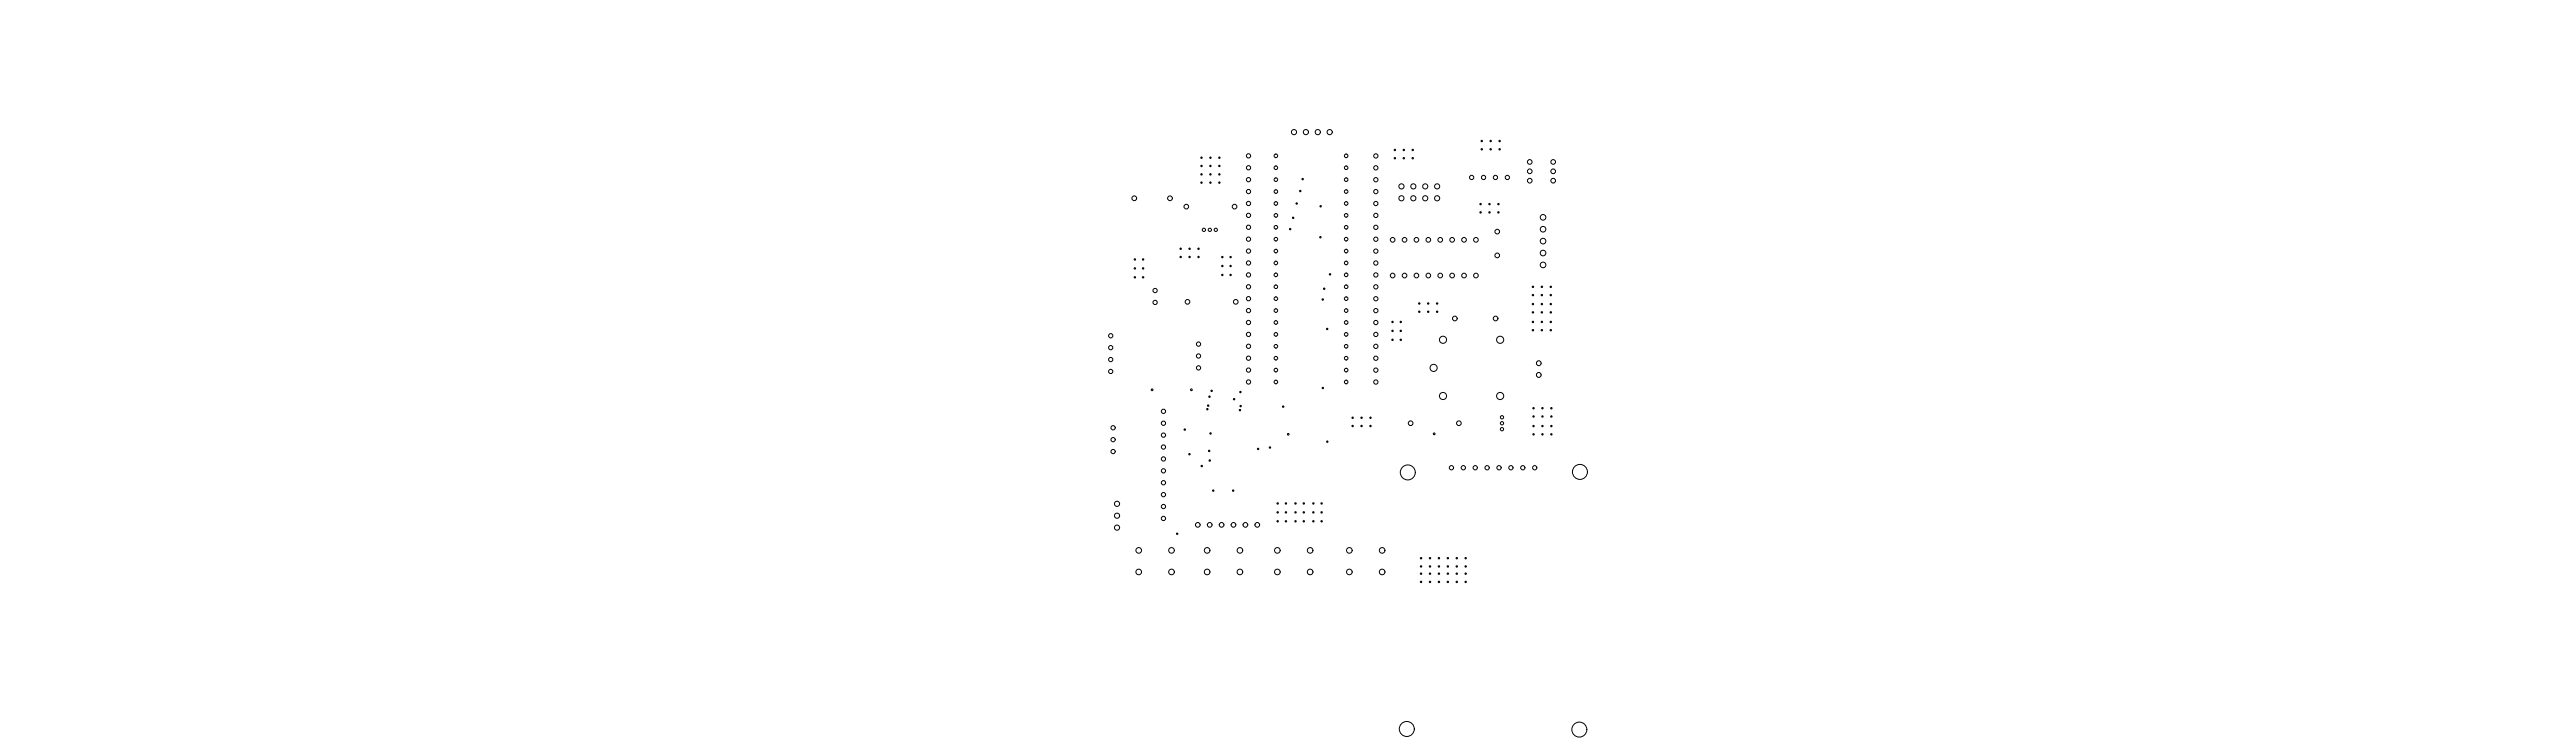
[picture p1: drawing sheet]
<svg xmlns="http://www.w3.org/2000/svg" width="550mm" height="160mm" viewBox="0 0 550 160" stroke-linecap="round" stroke-linejoin="round" font-family="sans-serif">
<circle cx="281.8" cy="50.6" r=".15" fill="none" stroke="#000" stroke-width=".21"/>
<circle cx="263.4" cy="85.2" r=".15" fill="#fff"/>
<circle cx="263.4" cy="85.2" r=".15" fill="none" stroke="#000" stroke-width=".21"/>
<circle cx="258.2" cy="84.7" r=".15" fill="#fff"/>
<circle cx="258.2" cy="84.7" r=".15" fill="none" stroke="#000" stroke-width=".21"/>
<circle cx="258.6" cy="83.4" r=".15" fill="#fff"/>
<circle cx="258.6" cy="83.4" r=".15" fill="none" stroke="#000" stroke-width=".21"/>
<circle cx="264.8" cy="83.7" r=".15" fill="#fff"/>
<circle cx="264.8" cy="83.7" r=".15" fill="none" stroke="#000" stroke-width=".21"/>
<circle cx="257.9" cy="86.6" r=".15" fill="#fff"/>
<circle cx="257.9" cy="86.6" r=".15" fill="none" stroke="#000" stroke-width=".21"/>
<circle cx="264.8" cy="86.7" r=".15" fill="#fff"/>
<circle cx="264.8" cy="86.7" r=".15" fill="none" stroke="#000" stroke-width=".21"/>
<circle cx="257.7" cy="87.3" r=".15" fill="#fff"/>
<circle cx="257.7" cy="87.3" r=".15" fill="none" stroke="#000" stroke-width=".21"/>
<circle cx="264.7" cy="87.5" r=".15" fill="#fff"/>
<circle cx="264.7" cy="87.5" r=".15" fill="none" stroke="#000" stroke-width=".21"/>
<circle cx="283.3" cy="94.3" r=".15" fill="#fff"/>
<circle cx="283.3" cy="94.3" r=".15" fill="none" stroke="#000" stroke-width=".21"/>
<circle cx="283.3" cy="70.2" r=".15" fill="#fff"/>
<circle cx="283.3" cy="70.2" r=".15" fill="none" stroke="#000" stroke-width=".21"/>
<circle cx="282.6" cy="61.6" r=".15" fill="#fff"/>
<circle cx="282.6" cy="61.6" r=".15" fill="none" stroke="#000" stroke-width=".21"/>
<circle cx="281.9" cy="44" r=".15" fill="#fff"/>
<circle cx="281.9" cy="44" r=".15" fill="none" stroke="#000" stroke-width=".21"/>
<circle cx="258.1" cy="96.2" r=".15" fill="#fff"/>
<circle cx="258.1" cy="96.2" r=".15" fill="none" stroke="#000" stroke-width=".21"/>
<circle cx="268.5" cy="95.8" r=".15" fill="#fff"/>
<circle cx="268.5" cy="95.8" r=".15" fill="none" stroke="#000" stroke-width=".21"/>
<circle cx="258.2" cy="98.3" r=".15" fill="#fff"/>
<circle cx="258.2" cy="98.3" r=".15" fill="none" stroke="#000" stroke-width=".21"/>
<circle cx="271.1" cy="95.5" r=".15" fill="#fff"/>
<circle cx="271.1" cy="95.5" r=".15" fill="none" stroke="#000" stroke-width=".21"/>
<circle cx="258.4" cy="92.5" r=".15" fill="#fff"/>
<circle cx="258.4" cy="92.5" r=".15" fill="none" stroke="#000" stroke-width=".21"/>
<circle cx="273.9" cy="86.8" r=".15" fill="#fff"/>
<circle cx="273.9" cy="86.8" r=".15" fill="none" stroke="#000" stroke-width=".21"/>
<circle cx="282.4" cy="82.8" r=".15" fill="#fff"/>
<circle cx="282.4" cy="82.8" r=".15" fill="none" stroke="#000" stroke-width=".21"/>
<circle cx="282.3" cy="63.9" r=".15" fill="#fff"/>
<circle cx="282.3" cy="63.9" r=".15" fill="none" stroke="#000" stroke-width=".21"/>
<circle cx="252.9" cy="91.7" r=".15" fill="#fff"/>
<circle cx="252.9" cy="91.7" r=".15" fill="none" stroke="#000" stroke-width=".21"/>
<circle cx="253.9" cy="96.9" r=".15" fill="#fff"/>
<circle cx="253.9" cy="96.9" r=".15" fill="none" stroke="#000" stroke-width=".21"/>
<circle cx="256.5" cy="99.5" r=".15" fill="#fff"/>
<circle cx="256.5" cy="99.5" r=".15" fill="none" stroke="#000" stroke-width=".21"/>
<circle cx="259" cy="104.7" r=".15" fill="#fff"/>
<circle cx="259" cy="104.7" r=".15" fill="none" stroke="#000" stroke-width=".21"/>
<circle cx="263.2" cy="104.7" r=".15" fill="#fff"/>
<circle cx="263.2" cy="104.7" r=".15" fill="none" stroke="#000" stroke-width=".21"/>
<circle cx="275.4" cy="48.9" r=".15" fill="#fff"/>
<circle cx="275.4" cy="48.9" r=".15" fill="none" stroke="#000" stroke-width=".21"/>
<circle cx="276" cy="46.5" r=".15" fill="#fff"/>
<circle cx="276" cy="46.5" r=".15" fill="none" stroke="#000" stroke-width=".21"/>
<circle cx="278" cy="38.2" r=".15" fill="#fff"/>
<circle cx="278" cy="38.2" r=".15" fill="none" stroke="#000" stroke-width=".21"/>
<circle cx="277.5" cy="40.8" r=".15" fill="#fff"/>
<circle cx="277.5" cy="40.8" r=".15" fill="none" stroke="#000" stroke-width=".21"/>
<circle cx="276.8" cy="43.4" r=".15" fill="#fff"/>
<circle cx="276.8" cy="43.4" r=".15" fill="none" stroke="#000" stroke-width=".21"/>
<circle cx="283.9" cy="58.6" r=".15" fill="#fff"/>
<circle cx="283.9" cy="58.6" r=".15" fill="none" stroke="#000" stroke-width=".21"/>
<circle cx="254.3" cy="83.2" r=".19" fill="#fff"/>
<circle cx="254.3" cy="83.2" r=".19" fill="none" stroke="#000" stroke-width=".21"/>
<circle cx="245.9" cy="83.2" r=".19" fill="#fff"/>
<circle cx="245.9" cy="83.2" r=".19" fill="none" stroke="#000" stroke-width=".21"/>
<circle cx="251.3" cy="113.9" r=".15" fill="#fff"/>
<circle cx="251.3" cy="113.9" r=".15" fill="none" stroke="#000" stroke-width=".21"/>
<circle cx="306.1" cy="92.6" r=".19" fill="#fff"/>
<circle cx="306.1" cy="92.6" r=".19" fill="none" stroke="#000" stroke-width=".21"/>
<circle cx="275" cy="92.7" r=".18" fill="#fff"/>
<circle cx="275" cy="92.7" r=".18" fill="none" stroke="#000" stroke-width=".21"/>
<circle cx="256.5" cy="33.7" r=".15" fill="#fff"/>
<circle cx="256.5" cy="33.7" r=".15" fill="none" stroke="#000" stroke-width=".21"/>
<circle cx="260.3" cy="33.7" r=".15" fill="#fff"/>
<circle cx="260.3" cy="33.7" r=".15" fill="none" stroke="#000" stroke-width=".21"/>
<circle cx="260.3" cy="35.4" r=".15" fill="#fff"/>
<circle cx="260.3" cy="35.4" r=".15" fill="none" stroke="#000" stroke-width=".21"/>
<circle cx="258.4" cy="33.7" r=".15" fill="#fff"/>
<circle cx="258.4" cy="33.7" r=".15" fill="none" stroke="#000" stroke-width=".21"/>
<circle cx="256.5" cy="35.4" r=".15" fill="#fff"/>
<circle cx="256.5" cy="35.4" r=".15" fill="none" stroke="#000" stroke-width=".21"/>
<circle cx="258.4" cy="35.4" r=".15" fill="#fff"/>
<circle cx="258.4" cy="35.4" r=".15" fill="none" stroke="#000" stroke-width=".21"/>
<circle cx="256.5" cy="37.2" r=".15" fill="#fff"/>
<circle cx="256.5" cy="37.2" r=".15" fill="none" stroke="#000" stroke-width=".21"/>
<circle cx="260.3" cy="37.2" r=".15" fill="#fff"/>
<circle cx="260.3" cy="37.2" r=".15" fill="none" stroke="#000" stroke-width=".21"/>
<circle cx="260.3" cy="39" r=".15" fill="#fff"/>
<circle cx="260.3" cy="39" r=".15" fill="none" stroke="#000" stroke-width=".21"/>
<circle cx="258.4" cy="37.2" r=".15" fill="#fff"/>
<circle cx="258.4" cy="37.2" r=".15" fill="none" stroke="#000" stroke-width=".21"/>
<circle cx="256.5" cy="39" r=".15" fill="#fff"/>
<circle cx="256.5" cy="39" r=".15" fill="none" stroke="#000" stroke-width=".21"/>
<circle cx="258.4" cy="39" r=".15" fill="#fff"/>
<circle cx="258.4" cy="39" r=".15" fill="none" stroke="#000" stroke-width=".21"/>
<circle cx="252" cy="53.1" r=".15" fill="#fff"/>
<circle cx="252" cy="53.1" r=".15" fill="none" stroke="#000" stroke-width=".21"/>
<circle cx="255.8" cy="53.1" r=".15" fill="#fff"/>
<circle cx="255.8" cy="53.1" r=".15" fill="none" stroke="#000" stroke-width=".21"/>
<circle cx="255.8" cy="54.9" r=".15" fill="#fff"/>
<circle cx="255.8" cy="54.9" r=".15" fill="none" stroke="#000" stroke-width=".21"/>
<circle cx="253.9" cy="53.1" r=".15" fill="#fff"/>
<circle cx="253.9" cy="53.1" r=".15" fill="none" stroke="#000" stroke-width=".21"/>
<circle cx="252" cy="54.9" r=".15" fill="#fff"/>
<circle cx="252" cy="54.9" r=".15" fill="none" stroke="#000" stroke-width=".21"/>
<circle cx="253.9" cy="54.9" r=".15" fill="#fff"/>
<circle cx="253.9" cy="54.9" r=".15" fill="none" stroke="#000" stroke-width=".21"/>
<circle cx="260.9" cy="58.7" r=".15" fill="#fff"/>
<circle cx="260.9" cy="58.7" r=".15" fill="none" stroke="#000" stroke-width=".21"/>
<circle cx="260.9" cy="54.9" r=".15" fill="#fff"/>
<circle cx="260.9" cy="54.9" r=".15" fill="none" stroke="#000" stroke-width=".21"/>
<circle cx="262.7" cy="54.9" r=".15" fill="#fff"/>
<circle cx="262.7" cy="54.9" r=".15" fill="none" stroke="#000" stroke-width=".21"/>
<circle cx="260.9" cy="56.8" r=".15" fill="#fff"/>
<circle cx="260.9" cy="56.8" r=".15" fill="none" stroke="#000" stroke-width=".21"/>
<circle cx="262.7" cy="58.7" r=".15" fill="#fff"/>
<circle cx="262.7" cy="58.7" r=".15" fill="none" stroke="#000" stroke-width=".21"/>
<circle cx="262.7" cy="56.8" r=".15" fill="#fff"/>
<circle cx="262.7" cy="56.8" r=".15" fill="none" stroke="#000" stroke-width=".21"/>
<circle cx="242.2" cy="59.2" r=".15" fill="#fff"/>
<circle cx="242.2" cy="59.2" r=".15" fill="none" stroke="#000" stroke-width=".21"/>
<circle cx="242.2" cy="55.4" r=".15" fill="#fff"/>
<circle cx="242.2" cy="55.4" r=".15" fill="none" stroke="#000" stroke-width=".21"/>
<circle cx="244" cy="55.4" r=".15" fill="#fff"/>
<circle cx="244" cy="55.4" r=".15" fill="none" stroke="#000" stroke-width=".21"/>
<circle cx="242.2" cy="57.3" r=".15" fill="#fff"/>
<circle cx="242.2" cy="57.3" r=".15" fill="none" stroke="#000" stroke-width=".21"/>
<circle cx="244" cy="59.2" r=".15" fill="#fff"/>
<circle cx="244" cy="59.2" r=".15" fill="none" stroke="#000" stroke-width=".21"/>
<circle cx="244" cy="57.3" r=".15" fill="#fff"/>
<circle cx="244" cy="57.3" r=".15" fill="none" stroke="#000" stroke-width=".21"/>
<circle cx="272.7" cy="111.3" r=".15" fill="#fff"/>
<circle cx="272.7" cy="111.3" r=".15" fill="none" stroke="#000" stroke-width=".21"/>
<circle cx="272.7" cy="107.4" r=".15" fill="#fff"/>
<circle cx="272.7" cy="107.4" r=".15" fill="none" stroke="#000" stroke-width=".21"/>
<circle cx="274.5" cy="107.4" r=".15" fill="#fff"/>
<circle cx="274.5" cy="107.4" r=".15" fill="none" stroke="#000" stroke-width=".21"/>
<circle cx="272.7" cy="109.4" r=".15" fill="#fff"/>
<circle cx="272.7" cy="109.4" r=".15" fill="none" stroke="#000" stroke-width=".21"/>
<circle cx="274.5" cy="111.3" r=".15" fill="#fff"/>
<circle cx="274.5" cy="111.3" r=".15" fill="none" stroke="#000" stroke-width=".21"/>
<circle cx="274.5" cy="109.4" r=".15" fill="#fff"/>
<circle cx="274.5" cy="109.4" r=".15" fill="none" stroke="#000" stroke-width=".21"/>
<circle cx="276.5" cy="111.3" r=".15" fill="#fff"/>
<circle cx="276.5" cy="111.3" r=".15" fill="none" stroke="#000" stroke-width=".21"/>
<circle cx="276.5" cy="107.4" r=".15" fill="#fff"/>
<circle cx="276.5" cy="107.4" r=".15" fill="none" stroke="#000" stroke-width=".21"/>
<circle cx="278.3" cy="107.4" r=".15" fill="#fff"/>
<circle cx="278.3" cy="107.4" r=".15" fill="none" stroke="#000" stroke-width=".21"/>
<circle cx="276.5" cy="109.4" r=".15" fill="#fff"/>
<circle cx="276.5" cy="109.4" r=".15" fill="none" stroke="#000" stroke-width=".21"/>
<circle cx="278.3" cy="111.3" r=".15" fill="#fff"/>
<circle cx="278.3" cy="111.3" r=".15" fill="none" stroke="#000" stroke-width=".21"/>
<circle cx="278.3" cy="109.4" r=".15" fill="#fff"/>
<circle cx="278.3" cy="109.4" r=".15" fill="none" stroke="#000" stroke-width=".21"/>
<circle cx="280.3" cy="111.3" r=".15" fill="#fff"/>
<circle cx="280.3" cy="111.3" r=".15" fill="none" stroke="#000" stroke-width=".21"/>
<circle cx="280.3" cy="107.4" r=".15" fill="#fff"/>
<circle cx="280.3" cy="107.4" r=".15" fill="none" stroke="#000" stroke-width=".21"/>
<circle cx="282.1" cy="107.4" r=".15" fill="#fff"/>
<circle cx="282.1" cy="107.4" r=".15" fill="none" stroke="#000" stroke-width=".21"/>
<circle cx="280.3" cy="109.4" r=".15" fill="#fff"/>
<circle cx="280.3" cy="109.4" r=".15" fill="none" stroke="#000" stroke-width=".21"/>
<circle cx="282.1" cy="111.3" r=".15" fill="#fff"/>
<circle cx="282.1" cy="111.3" r=".15" fill="none" stroke="#000" stroke-width=".21"/>
<circle cx="282.1" cy="109.4" r=".15" fill="#fff"/>
<circle cx="282.1" cy="109.4" r=".15" fill="none" stroke="#000" stroke-width=".21"/>
<circle cx="316" cy="43.6" r=".15" fill="#fff"/>
<circle cx="316" cy="43.6" r=".15" fill="none" stroke="#000" stroke-width=".21"/>
<circle cx="319.8" cy="43.6" r=".15" fill="#fff"/>
<circle cx="319.8" cy="43.6" r=".15" fill="none" stroke="#000" stroke-width=".21"/>
<circle cx="319.8" cy="45.3" r=".15" fill="#fff"/>
<circle cx="319.8" cy="45.3" r=".15" fill="none" stroke="#000" stroke-width=".21"/>
<circle cx="317.9" cy="43.6" r=".15" fill="#fff"/>
<circle cx="317.9" cy="43.6" r=".15" fill="none" stroke="#000" stroke-width=".21"/>
<circle cx="316" cy="45.3" r=".15" fill="#fff"/>
<circle cx="316" cy="45.3" r=".15" fill="none" stroke="#000" stroke-width=".21"/>
<circle cx="317.9" cy="45.3" r=".15" fill="#fff"/>
<circle cx="317.9" cy="45.3" r=".15" fill="none" stroke="#000" stroke-width=".21"/>
<circle cx="316.3" cy="30.1" r=".15" fill="#fff"/>
<circle cx="316.3" cy="30.1" r=".15" fill="none" stroke="#000" stroke-width=".21"/>
<circle cx="320.1" cy="30.1" r=".15" fill="#fff"/>
<circle cx="320.1" cy="30.1" r=".15" fill="none" stroke="#000" stroke-width=".21"/>
<circle cx="320.1" cy="31.9" r=".15" fill="#fff"/>
<circle cx="320.1" cy="31.9" r=".15" fill="none" stroke="#000" stroke-width=".21"/>
<circle cx="318.2" cy="30.1" r=".15" fill="#fff"/>
<circle cx="318.2" cy="30.1" r=".15" fill="none" stroke="#000" stroke-width=".21"/>
<circle cx="316.3" cy="31.9" r=".15" fill="#fff"/>
<circle cx="316.3" cy="31.9" r=".15" fill="none" stroke="#000" stroke-width=".21"/>
<circle cx="318.2" cy="31.9" r=".15" fill="#fff"/>
<circle cx="318.2" cy="31.9" r=".15" fill="none" stroke="#000" stroke-width=".21"/>
<circle cx="327.2" cy="61.2" r=".15" fill="#fff"/>
<circle cx="327.2" cy="61.2" r=".15" fill="none" stroke="#000" stroke-width=".21"/>
<circle cx="331" cy="61.2" r=".15" fill="#fff"/>
<circle cx="331" cy="61.2" r=".15" fill="none" stroke="#000" stroke-width=".21"/>
<circle cx="331" cy="63" r=".15" fill="#fff"/>
<circle cx="331" cy="63" r=".15" fill="none" stroke="#000" stroke-width=".21"/>
<circle cx="329.1" cy="61.2" r=".15" fill="#fff"/>
<circle cx="329.1" cy="61.2" r=".15" fill="none" stroke="#000" stroke-width=".21"/>
<circle cx="327.2" cy="63" r=".15" fill="#fff"/>
<circle cx="327.2" cy="63" r=".15" fill="none" stroke="#000" stroke-width=".21"/>
<circle cx="329.1" cy="63" r=".15" fill="#fff"/>
<circle cx="329.1" cy="63" r=".15" fill="none" stroke="#000" stroke-width=".21"/>
<circle cx="327.2" cy="64.9" r=".15" fill="#fff"/>
<circle cx="327.2" cy="64.9" r=".15" fill="none" stroke="#000" stroke-width=".21"/>
<circle cx="331" cy="64.9" r=".15" fill="#fff"/>
<circle cx="331" cy="64.9" r=".15" fill="none" stroke="#000" stroke-width=".21"/>
<circle cx="331" cy="66.7" r=".15" fill="#fff"/>
<circle cx="331" cy="66.7" r=".15" fill="none" stroke="#000" stroke-width=".21"/>
<circle cx="329.1" cy="64.9" r=".15" fill="#fff"/>
<circle cx="329.1" cy="64.9" r=".15" fill="none" stroke="#000" stroke-width=".21"/>
<circle cx="327.2" cy="66.7" r=".15" fill="#fff"/>
<circle cx="327.2" cy="66.7" r=".15" fill="none" stroke="#000" stroke-width=".21"/>
<circle cx="329.1" cy="66.7" r=".15" fill="#fff"/>
<circle cx="329.1" cy="66.7" r=".15" fill="none" stroke="#000" stroke-width=".21"/>
<circle cx="327.2" cy="68.7" r=".15" fill="#fff"/>
<circle cx="327.2" cy="68.7" r=".15" fill="none" stroke="#000" stroke-width=".21"/>
<circle cx="331" cy="68.7" r=".15" fill="#fff"/>
<circle cx="331" cy="68.7" r=".15" fill="none" stroke="#000" stroke-width=".21"/>
<circle cx="331" cy="70.5" r=".15" fill="#fff"/>
<circle cx="331" cy="70.5" r=".15" fill="none" stroke="#000" stroke-width=".21"/>
<circle cx="329.1" cy="68.7" r=".15" fill="#fff"/>
<circle cx="329.1" cy="68.7" r=".15" fill="none" stroke="#000" stroke-width=".21"/>
<circle cx="327.2" cy="70.5" r=".15" fill="#fff"/>
<circle cx="327.2" cy="70.5" r=".15" fill="none" stroke="#000" stroke-width=".21"/>
<circle cx="329.1" cy="70.5" r=".15" fill="#fff"/>
<circle cx="329.1" cy="70.5" r=".15" fill="none" stroke="#000" stroke-width=".21"/>
<circle cx="327.3" cy="87.1" r=".15" fill="#fff"/>
<circle cx="327.3" cy="87.1" r=".15" fill="none" stroke="#000" stroke-width=".21"/>
<circle cx="331.1" cy="87.1" r=".15" fill="#fff"/>
<circle cx="331.1" cy="87.1" r=".15" fill="none" stroke="#000" stroke-width=".21"/>
<circle cx="331.1" cy="88.9" r=".15" fill="#fff"/>
<circle cx="331.1" cy="88.9" r=".15" fill="none" stroke="#000" stroke-width=".21"/>
<circle cx="329.2" cy="87.1" r=".15" fill="#fff"/>
<circle cx="329.2" cy="87.1" r=".15" fill="none" stroke="#000" stroke-width=".21"/>
<circle cx="327.3" cy="88.9" r=".15" fill="#fff"/>
<circle cx="327.3" cy="88.9" r=".15" fill="none" stroke="#000" stroke-width=".21"/>
<circle cx="329.2" cy="88.9" r=".15" fill="#fff"/>
<circle cx="329.2" cy="88.9" r=".15" fill="none" stroke="#000" stroke-width=".21"/>
<circle cx="327.3" cy="90.9" r=".15" fill="#fff"/>
<circle cx="327.3" cy="90.9" r=".15" fill="none" stroke="#000" stroke-width=".21"/>
<circle cx="331.1" cy="90.9" r=".15" fill="#fff"/>
<circle cx="331.1" cy="90.9" r=".15" fill="none" stroke="#000" stroke-width=".21"/>
<circle cx="331.1" cy="92.7" r=".15" fill="#fff"/>
<circle cx="331.1" cy="92.7" r=".15" fill="none" stroke="#000" stroke-width=".21"/>
<circle cx="329.2" cy="90.9" r=".15" fill="#fff"/>
<circle cx="329.2" cy="90.9" r=".15" fill="none" stroke="#000" stroke-width=".21"/>
<circle cx="327.3" cy="92.7" r=".15" fill="#fff"/>
<circle cx="327.3" cy="92.7" r=".15" fill="none" stroke="#000" stroke-width=".21"/>
<circle cx="329.2" cy="92.7" r=".15" fill="#fff"/>
<circle cx="329.2" cy="92.7" r=".15" fill="none" stroke="#000" stroke-width=".21"/>
<circle cx="302.9" cy="64.8" r=".15" fill="#fff"/>
<circle cx="302.9" cy="64.8" r=".15" fill="none" stroke="#000" stroke-width=".21"/>
<circle cx="306.7" cy="64.8" r=".15" fill="#fff"/>
<circle cx="306.7" cy="64.8" r=".15" fill="none" stroke="#000" stroke-width=".21"/>
<circle cx="306.7" cy="66.5" r=".15" fill="#fff"/>
<circle cx="306.7" cy="66.5" r=".15" fill="none" stroke="#000" stroke-width=".21"/>
<circle cx="304.8" cy="64.8" r=".15" fill="#fff"/>
<circle cx="304.8" cy="64.8" r=".15" fill="none" stroke="#000" stroke-width=".21"/>
<circle cx="302.9" cy="66.5" r=".15" fill="#fff"/>
<circle cx="302.9" cy="66.5" r=".15" fill="none" stroke="#000" stroke-width=".21"/>
<circle cx="304.8" cy="66.5" r=".15" fill="#fff"/>
<circle cx="304.8" cy="66.5" r=".15" fill="none" stroke="#000" stroke-width=".21"/>
<circle cx="297.2" cy="72.5" r=".15" fill="#fff"/>
<circle cx="297.2" cy="72.5" r=".15" fill="none" stroke="#000" stroke-width=".21"/>
<circle cx="297.2" cy="68.7" r=".15" fill="#fff"/>
<circle cx="297.2" cy="68.7" r=".15" fill="none" stroke="#000" stroke-width=".21"/>
<circle cx="299" cy="68.7" r=".15" fill="#fff"/>
<circle cx="299" cy="68.7" r=".15" fill="none" stroke="#000" stroke-width=".21"/>
<circle cx="297.2" cy="70.6" r=".15" fill="#fff"/>
<circle cx="297.2" cy="70.6" r=".15" fill="none" stroke="#000" stroke-width=".21"/>
<circle cx="299" cy="72.5" r=".15" fill="#fff"/>
<circle cx="299" cy="72.5" r=".15" fill="none" stroke="#000" stroke-width=".21"/>
<circle cx="299" cy="70.6" r=".15" fill="#fff"/>
<circle cx="299" cy="70.6" r=".15" fill="none" stroke="#000" stroke-width=".21"/>
<circle cx="297.7" cy="32" r=".15" fill="#fff"/>
<circle cx="297.7" cy="32" r=".15" fill="none" stroke="#000" stroke-width=".21"/>
<circle cx="301.5" cy="32" r=".15" fill="#fff"/>
<circle cx="301.5" cy="32" r=".15" fill="none" stroke="#000" stroke-width=".21"/>
<circle cx="301.5" cy="33.8" r=".15" fill="#fff"/>
<circle cx="301.5" cy="33.8" r=".15" fill="none" stroke="#000" stroke-width=".21"/>
<circle cx="299.6" cy="32" r=".15" fill="#fff"/>
<circle cx="299.6" cy="32" r=".15" fill="none" stroke="#000" stroke-width=".21"/>
<circle cx="297.7" cy="33.8" r=".15" fill="#fff"/>
<circle cx="297.7" cy="33.8" r=".15" fill="none" stroke="#000" stroke-width=".21"/>
<circle cx="299.6" cy="33.8" r=".15" fill="#fff"/>
<circle cx="299.6" cy="33.8" r=".15" fill="none" stroke="#000" stroke-width=".21"/>
<circle cx="303.3" cy="119.1" r=".15" fill="#fff"/>
<circle cx="303.3" cy="119.1" r=".15" fill="none" stroke="#000" stroke-width=".21"/>
<circle cx="307.1" cy="119.1" r=".15" fill="#fff"/>
<circle cx="307.1" cy="119.1" r=".15" fill="none" stroke="#000" stroke-width=".21"/>
<circle cx="307.1" cy="120.9" r=".15" fill="#fff"/>
<circle cx="307.1" cy="120.9" r=".15" fill="none" stroke="#000" stroke-width=".21"/>
<circle cx="305.2" cy="119.1" r=".15" fill="#fff"/>
<circle cx="305.2" cy="119.1" r=".15" fill="none" stroke="#000" stroke-width=".21"/>
<circle cx="303.3" cy="120.9" r=".15" fill="#fff"/>
<circle cx="303.3" cy="120.9" r=".15" fill="none" stroke="#000" stroke-width=".21"/>
<circle cx="305.2" cy="120.9" r=".15" fill="#fff"/>
<circle cx="305.2" cy="120.9" r=".15" fill="none" stroke="#000" stroke-width=".21"/>
<circle cx="309" cy="119.1" r=".15" fill="#fff"/>
<circle cx="309" cy="119.1" r=".15" fill="none" stroke="#000" stroke-width=".21"/>
<circle cx="312.8" cy="119.1" r=".15" fill="#fff"/>
<circle cx="312.8" cy="119.1" r=".15" fill="none" stroke="#000" stroke-width=".21"/>
<circle cx="312.8" cy="120.9" r=".15" fill="#fff"/>
<circle cx="312.8" cy="120.9" r=".15" fill="none" stroke="#000" stroke-width=".21"/>
<circle cx="310.9" cy="119.1" r=".15" fill="#fff"/>
<circle cx="310.9" cy="119.1" r=".15" fill="none" stroke="#000" stroke-width=".21"/>
<circle cx="309" cy="120.9" r=".15" fill="#fff"/>
<circle cx="309" cy="120.9" r=".15" fill="none" stroke="#000" stroke-width=".21"/>
<circle cx="310.9" cy="120.9" r=".15" fill="#fff"/>
<circle cx="310.9" cy="120.9" r=".15" fill="none" stroke="#000" stroke-width=".21"/>
<circle cx="303.3" cy="122.4" r=".15" fill="#fff"/>
<circle cx="303.3" cy="122.4" r=".15" fill="none" stroke="#000" stroke-width=".21"/>
<circle cx="307.1" cy="122.4" r=".15" fill="#fff"/>
<circle cx="307.1" cy="122.4" r=".15" fill="none" stroke="#000" stroke-width=".21"/>
<circle cx="307.1" cy="124.2" r=".15" fill="#fff"/>
<circle cx="307.1" cy="124.2" r=".15" fill="none" stroke="#000" stroke-width=".21"/>
<circle cx="305.2" cy="122.4" r=".15" fill="#fff"/>
<circle cx="305.2" cy="122.4" r=".15" fill="none" stroke="#000" stroke-width=".21"/>
<circle cx="303.3" cy="124.2" r=".15" fill="#fff"/>
<circle cx="303.3" cy="124.2" r=".15" fill="none" stroke="#000" stroke-width=".21"/>
<circle cx="305.2" cy="124.2" r=".15" fill="#fff"/>
<circle cx="305.2" cy="124.2" r=".15" fill="none" stroke="#000" stroke-width=".21"/>
<circle cx="309" cy="122.4" r=".15" fill="#fff"/>
<circle cx="309" cy="122.4" r=".15" fill="none" stroke="#000" stroke-width=".21"/>
<circle cx="312.8" cy="122.4" r=".15" fill="#fff"/>
<circle cx="312.8" cy="122.4" r=".15" fill="none" stroke="#000" stroke-width=".21"/>
<circle cx="312.8" cy="124.2" r=".15" fill="#fff"/>
<circle cx="312.8" cy="124.2" r=".15" fill="none" stroke="#000" stroke-width=".21"/>
<circle cx="310.9" cy="122.4" r=".15" fill="#fff"/>
<circle cx="310.9" cy="122.4" r=".15" fill="none" stroke="#000" stroke-width=".21"/>
<circle cx="309" cy="124.2" r=".15" fill="#fff"/>
<circle cx="309" cy="124.2" r=".15" fill="none" stroke="#000" stroke-width=".21"/>
<circle cx="310.9" cy="124.2" r=".15" fill="#fff"/>
<circle cx="310.9" cy="124.2" r=".15" fill="none" stroke="#000" stroke-width=".21"/>
<circle cx="288.7" cy="89.2" r=".15" fill="#fff"/>
<circle cx="288.7" cy="89.2" r=".15" fill="none" stroke="#000" stroke-width=".21"/>
<circle cx="292.5" cy="89.2" r=".15" fill="#fff"/>
<circle cx="292.5" cy="89.2" r=".15" fill="none" stroke="#000" stroke-width=".21"/>
<circle cx="292.5" cy="90.9" r=".15" fill="#fff"/>
<circle cx="292.5" cy="90.9" r=".15" fill="none" stroke="#000" stroke-width=".21"/>
<circle cx="290.6" cy="89.2" r=".15" fill="#fff"/>
<circle cx="290.6" cy="89.2" r=".15" fill="none" stroke="#000" stroke-width=".21"/>
<circle cx="288.7" cy="90.9" r=".15" fill="#fff"/>
<circle cx="288.7" cy="90.9" r=".15" fill="none" stroke="#000" stroke-width=".21"/>
<circle cx="290.6" cy="90.9" r=".15" fill="#fff"/>
<circle cx="290.6" cy="90.9" r=".15" fill="none" stroke="#000" stroke-width=".21"/>
<circle cx="293.7" cy="33.3" r=".46" fill="#fff"/>
<circle cx="293.7" cy="33.3" r=".46" fill="none" stroke="#000" stroke-width=".21"/>
<circle cx="293.7" cy="35.8" r=".46" fill="#fff"/>
<circle cx="293.7" cy="35.8" r=".46" fill="none" stroke="#000" stroke-width=".21"/>
<circle cx="293.7" cy="38.4" r=".46" fill="#fff"/>
<circle cx="293.7" cy="38.4" r=".46" fill="none" stroke="#000" stroke-width=".21"/>
<circle cx="293.7" cy="40.9" r=".46" fill="#fff"/>
<circle cx="293.7" cy="40.9" r=".46" fill="none" stroke="#000" stroke-width=".21"/>
<circle cx="293.7" cy="43.4" r=".46" fill="#fff"/>
<circle cx="293.7" cy="43.4" r=".46" fill="none" stroke="#000" stroke-width=".21"/>
<circle cx="293.7" cy="46" r=".46" fill="#fff"/>
<circle cx="293.7" cy="46" r=".46" fill="none" stroke="#000" stroke-width=".21"/>
<circle cx="293.7" cy="48.5" r=".46" fill="#fff"/>
<circle cx="293.7" cy="48.5" r=".46" fill="none" stroke="#000" stroke-width=".21"/>
<circle cx="293.7" cy="51.1" r=".46" fill="#fff"/>
<circle cx="293.7" cy="51.1" r=".46" fill="none" stroke="#000" stroke-width=".21"/>
<circle cx="293.7" cy="53.6" r=".46" fill="#fff"/>
<circle cx="293.7" cy="53.6" r=".46" fill="none" stroke="#000" stroke-width=".21"/>
<circle cx="293.7" cy="56.1" r=".46" fill="#fff"/>
<circle cx="293.7" cy="56.1" r=".46" fill="none" stroke="#000" stroke-width=".21"/>
<circle cx="293.7" cy="58.7" r=".46" fill="#fff"/>
<circle cx="293.7" cy="58.7" r=".46" fill="none" stroke="#000" stroke-width=".21"/>
<circle cx="293.7" cy="61.2" r=".46" fill="#fff"/>
<circle cx="293.7" cy="61.2" r=".46" fill="none" stroke="#000" stroke-width=".21"/>
<circle cx="293.7" cy="63.8" r=".46" fill="#fff"/>
<circle cx="293.7" cy="63.8" r=".46" fill="none" stroke="#000" stroke-width=".21"/>
<circle cx="293.7" cy="66.3" r=".46" fill="#fff"/>
<circle cx="293.7" cy="66.3" r=".46" fill="none" stroke="#000" stroke-width=".21"/>
<circle cx="293.7" cy="68.8" r=".46" fill="#fff"/>
<circle cx="293.7" cy="68.8" r=".46" fill="none" stroke="#000" stroke-width=".21"/>
<circle cx="293.7" cy="71.4" r=".46" fill="#fff"/>
<circle cx="293.7" cy="71.4" r=".46" fill="none" stroke="#000" stroke-width=".21"/>
<circle cx="293.7" cy="73.9" r=".46" fill="#fff"/>
<circle cx="293.7" cy="73.9" r=".46" fill="none" stroke="#000" stroke-width=".21"/>
<circle cx="293.7" cy="76.5" r=".46" fill="#fff"/>
<circle cx="293.7" cy="76.5" r=".46" fill="none" stroke="#000" stroke-width=".21"/>
<circle cx="293.7" cy="79" r=".46" fill="#fff"/>
<circle cx="293.7" cy="79" r=".46" fill="none" stroke="#000" stroke-width=".21"/>
<circle cx="293.7" cy="81.5" r=".46" fill="#fff"/>
<circle cx="293.7" cy="81.5" r=".46" fill="none" stroke="#000" stroke-width=".21"/>
<circle cx="266.5" cy="33.3" r=".46" fill="#fff"/>
<circle cx="266.5" cy="33.3" r=".46" fill="none" stroke="#000" stroke-width=".21"/>
<circle cx="266.5" cy="35.8" r=".46" fill="#fff"/>
<circle cx="266.5" cy="35.8" r=".46" fill="none" stroke="#000" stroke-width=".21"/>
<circle cx="266.5" cy="38.3" r=".46" fill="#fff"/>
<circle cx="266.5" cy="38.3" r=".46" fill="none" stroke="#000" stroke-width=".21"/>
<circle cx="266.5" cy="40.9" r=".46" fill="#fff"/>
<circle cx="266.5" cy="40.9" r=".46" fill="none" stroke="#000" stroke-width=".21"/>
<circle cx="266.5" cy="43.4" r=".46" fill="#fff"/>
<circle cx="266.5" cy="43.4" r=".46" fill="none" stroke="#000" stroke-width=".21"/>
<circle cx="266.5" cy="46" r=".46" fill="#fff"/>
<circle cx="266.5" cy="46" r=".46" fill="none" stroke="#000" stroke-width=".21"/>
<circle cx="266.5" cy="48.5" r=".46" fill="#fff"/>
<circle cx="266.5" cy="48.5" r=".46" fill="none" stroke="#000" stroke-width=".21"/>
<circle cx="266.5" cy="51" r=".46" fill="#fff"/>
<circle cx="266.5" cy="51" r=".46" fill="none" stroke="#000" stroke-width=".21"/>
<circle cx="266.5" cy="53.6" r=".46" fill="#fff"/>
<circle cx="266.5" cy="53.6" r=".46" fill="none" stroke="#000" stroke-width=".21"/>
<circle cx="266.5" cy="56.1" r=".46" fill="#fff"/>
<circle cx="266.5" cy="56.1" r=".46" fill="none" stroke="#000" stroke-width=".21"/>
<circle cx="266.5" cy="58.7" r=".46" fill="#fff"/>
<circle cx="266.5" cy="58.7" r=".46" fill="none" stroke="#000" stroke-width=".21"/>
<circle cx="266.5" cy="61.2" r=".46" fill="#fff"/>
<circle cx="266.5" cy="61.2" r=".46" fill="none" stroke="#000" stroke-width=".21"/>
<circle cx="266.5" cy="63.7" r=".46" fill="#fff"/>
<circle cx="266.5" cy="63.7" r=".46" fill="none" stroke="#000" stroke-width=".21"/>
<circle cx="266.5" cy="66.3" r=".46" fill="#fff"/>
<circle cx="266.5" cy="66.3" r=".46" fill="none" stroke="#000" stroke-width=".21"/>
<circle cx="266.5" cy="68.8" r=".46" fill="#fff"/>
<circle cx="266.5" cy="68.8" r=".46" fill="none" stroke="#000" stroke-width=".21"/>
<circle cx="266.5" cy="71.4" r=".46" fill="#fff"/>
<circle cx="266.5" cy="71.4" r=".46" fill="none" stroke="#000" stroke-width=".21"/>
<circle cx="266.5" cy="73.9" r=".46" fill="#fff"/>
<circle cx="266.5" cy="73.9" r=".46" fill="none" stroke="#000" stroke-width=".21"/>
<circle cx="266.5" cy="76.4" r=".46" fill="#fff"/>
<circle cx="266.5" cy="76.4" r=".46" fill="none" stroke="#000" stroke-width=".21"/>
<circle cx="266.5" cy="79" r=".46" fill="#fff"/>
<circle cx="266.5" cy="79" r=".46" fill="none" stroke="#000" stroke-width=".21"/>
<circle cx="266.5" cy="81.5" r=".46" fill="#fff"/>
<circle cx="266.5" cy="81.5" r=".46" fill="none" stroke="#000" stroke-width=".21"/>
<circle cx="255.8" cy="73.4" r=".46" fill="#fff"/>
<circle cx="255.8" cy="73.4" r=".46" fill="none" stroke="#000" stroke-width=".21"/>
<circle cx="255.8" cy="76" r=".46" fill="#fff"/>
<circle cx="255.8" cy="76" r=".46" fill="none" stroke="#000" stroke-width=".21"/>
<circle cx="255.8" cy="78.5" r=".46" fill="#fff"/>
<circle cx="255.8" cy="78.5" r=".46" fill="none" stroke="#000" stroke-width=".21"/>
<circle cx="314.1" cy="37.9" r=".46" fill="#fff"/>
<circle cx="314.1" cy="37.9" r=".46" fill="none" stroke="#000" stroke-width=".21"/>
<circle cx="316.6" cy="37.9" r=".46" fill="#fff"/>
<circle cx="316.6" cy="37.9" r=".46" fill="none" stroke="#000" stroke-width=".21"/>
<circle cx="319.2" cy="37.9" r=".46" fill="#fff"/>
<circle cx="319.2" cy="37.9" r=".46" fill="none" stroke="#000" stroke-width=".21"/>
<circle cx="321.7" cy="37.9" r=".46" fill="#fff"/>
<circle cx="321.7" cy="37.9" r=".46" fill="none" stroke="#000" stroke-width=".21"/>
<circle cx="237.1" cy="71.7" r=".46" fill="#fff"/>
<circle cx="237.1" cy="71.7" r=".46" fill="none" stroke="#000" stroke-width=".21"/>
<circle cx="237.1" cy="74.2" r=".46" fill="#fff"/>
<circle cx="237.1" cy="74.2" r=".46" fill="none" stroke="#000" stroke-width=".21"/>
<circle cx="237.1" cy="76.7" r=".46" fill="#fff"/>
<circle cx="237.1" cy="76.7" r=".46" fill="none" stroke="#000" stroke-width=".21"/>
<circle cx="237.1" cy="79.3" r=".46" fill="#fff"/>
<circle cx="237.1" cy="79.3" r=".46" fill="none" stroke="#000" stroke-width=".21"/>
<circle cx="329.3" cy="46.4" r=".6" fill="#fff"/>
<circle cx="329.3" cy="46.4" r=".6" fill="none" stroke="#000" stroke-width=".21"/>
<circle cx="329.3" cy="48.9" r=".6" fill="#fff"/>
<circle cx="329.3" cy="48.9" r=".6" fill="none" stroke="#000" stroke-width=".21"/>
<circle cx="329.3" cy="51.5" r=".6" fill="#fff"/>
<circle cx="329.3" cy="51.5" r=".6" fill="none" stroke="#000" stroke-width=".21"/>
<circle cx="329.3" cy="54" r=".6" fill="#fff"/>
<circle cx="329.3" cy="54" r=".6" fill="none" stroke="#000" stroke-width=".21"/>
<circle cx="329.3" cy="56.5" r=".6" fill="#fff"/>
<circle cx="329.3" cy="56.5" r=".6" fill="none" stroke="#000" stroke-width=".21"/>
<circle cx="315" cy="51.2" r=".5" fill="#fff"/>
<circle cx="315" cy="51.2" r=".5" fill="none" stroke="#000" stroke-width=".21"/>
<circle cx="312.5" cy="51.2" r=".5" fill="#fff"/>
<circle cx="312.5" cy="51.2" r=".5" fill="none" stroke="#000" stroke-width=".21"/>
<circle cx="309.9" cy="51.2" r=".5" fill="#fff"/>
<circle cx="309.9" cy="51.2" r=".5" fill="none" stroke="#000" stroke-width=".21"/>
<circle cx="307.4" cy="51.2" r=".5" fill="#fff"/>
<circle cx="307.4" cy="51.2" r=".5" fill="none" stroke="#000" stroke-width=".21"/>
<circle cx="304.9" cy="51.2" r=".5" fill="#fff"/>
<circle cx="304.9" cy="51.2" r=".5" fill="none" stroke="#000" stroke-width=".21"/>
<circle cx="302.3" cy="51.2" r=".5" fill="#fff"/>
<circle cx="302.3" cy="51.2" r=".5" fill="none" stroke="#000" stroke-width=".21"/>
<circle cx="299.8" cy="51.2" r=".5" fill="#fff"/>
<circle cx="299.8" cy="51.2" r=".5" fill="none" stroke="#000" stroke-width=".21"/>
<circle cx="297.2" cy="51.2" r=".5" fill="#fff"/>
<circle cx="297.2" cy="51.2" r=".5" fill="none" stroke="#000" stroke-width=".21"/>
<circle cx="297.2" cy="58.8" r=".5" fill="#fff"/>
<circle cx="297.2" cy="58.8" r=".5" fill="none" stroke="#000" stroke-width=".21"/>
<circle cx="299.8" cy="58.8" r=".5" fill="#fff"/>
<circle cx="299.8" cy="58.8" r=".5" fill="none" stroke="#000" stroke-width=".21"/>
<circle cx="302.3" cy="58.8" r=".5" fill="#fff"/>
<circle cx="302.3" cy="58.8" r=".5" fill="none" stroke="#000" stroke-width=".21"/>
<circle cx="304.9" cy="58.8" r=".5" fill="#fff"/>
<circle cx="304.9" cy="58.8" r=".5" fill="none" stroke="#000" stroke-width=".21"/>
<circle cx="307.4" cy="58.8" r=".5" fill="#fff"/>
<circle cx="307.4" cy="58.8" r=".5" fill="none" stroke="#000" stroke-width=".21"/>
<circle cx="309.9" cy="58.8" r=".5" fill="#fff"/>
<circle cx="309.9" cy="58.8" r=".5" fill="none" stroke="#000" stroke-width=".21"/>
<circle cx="312.5" cy="58.8" r=".5" fill="#fff"/>
<circle cx="312.5" cy="58.8" r=".5" fill="none" stroke="#000" stroke-width=".21"/>
<circle cx="315" cy="58.8" r=".5" fill="#fff"/>
<circle cx="315" cy="58.8" r=".5" fill="none" stroke="#000" stroke-width=".21"/>
<circle cx="306" cy="78.5" r=".76" fill="#fff"/>
<circle cx="306" cy="78.5" r=".76" fill="none" stroke="#000" stroke-width=".21"/>
<circle cx="308" cy="72.5" r=".76" fill="#fff"/>
<circle cx="308" cy="72.5" r=".76" fill="none" stroke="#000" stroke-width=".21"/>
<circle cx="308" cy="84.5" r=".76" fill="#fff"/>
<circle cx="308" cy="84.5" r=".76" fill="none" stroke="#000" stroke-width=".21"/>
<circle cx="320.2" cy="72.5" r=".76" fill="#fff"/>
<circle cx="320.2" cy="72.5" r=".76" fill="none" stroke="#000" stroke-width=".21"/>
<circle cx="320.2" cy="84.5" r=".76" fill="#fff"/>
<circle cx="320.2" cy="84.5" r=".76" fill="none" stroke="#000" stroke-width=".21"/>
<circle cx="246.5" cy="64.5" r=".46" fill="#fff"/>
<circle cx="246.5" cy="64.5" r=".46" fill="none" stroke="#000" stroke-width=".21"/>
<circle cx="246.5" cy="62" r=".46" fill="#fff"/>
<circle cx="246.5" cy="62" r=".46" fill="none" stroke="#000" stroke-width=".21"/>
<circle cx="299.1" cy="39.8" r=".55" fill="#fff"/>
<circle cx="299.1" cy="39.8" r=".55" fill="none" stroke="#000" stroke-width=".21"/>
<circle cx="304.2" cy="39.8" r=".55" fill="#fff"/>
<circle cx="304.2" cy="39.8" r=".55" fill="none" stroke="#000" stroke-width=".21"/>
<circle cx="301.7" cy="39.8" r=".55" fill="#fff"/>
<circle cx="301.7" cy="39.8" r=".55" fill="none" stroke="#000" stroke-width=".21"/>
<circle cx="306.7" cy="39.8" r=".55" fill="#fff"/>
<circle cx="306.7" cy="39.8" r=".55" fill="none" stroke="#000" stroke-width=".21"/>
<circle cx="299.1" cy="42.3" r=".55" fill="#fff"/>
<circle cx="299.1" cy="42.3" r=".55" fill="none" stroke="#000" stroke-width=".21"/>
<circle cx="301.7" cy="42.3" r=".55" fill="#fff"/>
<circle cx="301.7" cy="42.3" r=".55" fill="none" stroke="#000" stroke-width=".21"/>
<circle cx="304.2" cy="42.3" r=".55" fill="#fff"/>
<circle cx="304.2" cy="42.3" r=".55" fill="none" stroke="#000" stroke-width=".21"/>
<circle cx="306.7" cy="42.3" r=".55" fill="#fff"/>
<circle cx="306.7" cy="42.3" r=".55" fill="none" stroke="#000" stroke-width=".21"/>
<circle cx="331.5" cy="38.6" r=".5" fill="#fff"/>
<circle cx="331.5" cy="38.6" r=".5" fill="none" stroke="#000" stroke-width=".21"/>
<circle cx="331.5" cy="36.6" r=".5" fill="#fff"/>
<circle cx="331.5" cy="36.6" r=".5" fill="none" stroke="#000" stroke-width=".21"/>
<circle cx="331.5" cy="34.6" r=".5" fill="#fff"/>
<circle cx="331.5" cy="34.6" r=".5" fill="none" stroke="#000" stroke-width=".21"/>
<circle cx="326.5" cy="38.6" r=".5" fill="#fff"/>
<circle cx="326.5" cy="38.6" r=".5" fill="none" stroke="#000" stroke-width=".21"/>
<circle cx="326.5" cy="36.6" r=".5" fill="#fff"/>
<circle cx="326.5" cy="36.6" r=".5" fill="none" stroke="#000" stroke-width=".21"/>
<circle cx="326.5" cy="34.6" r=".5" fill="#fff"/>
<circle cx="326.5" cy="34.6" r=".5" fill="none" stroke="#000" stroke-width=".21"/>
<circle cx="263.8" cy="64.4" r=".5" fill="#fff"/>
<circle cx="263.8" cy="64.4" r=".5" fill="none" stroke="#000" stroke-width=".21"/>
<circle cx="253.5" cy="64.4" r=".5" fill="#fff"/>
<circle cx="253.5" cy="64.4" r=".5" fill="none" stroke="#000" stroke-width=".21"/>
<circle cx="301.1" cy="90.3" r=".5" fill="#fff"/>
<circle cx="301.1" cy="90.3" r=".5" fill="none" stroke="#000" stroke-width=".21"/>
<circle cx="311.4" cy="90.3" r=".5" fill="#fff"/>
<circle cx="311.4" cy="90.3" r=".5" fill="none" stroke="#000" stroke-width=".21"/>
<circle cx="263.5" cy="44.1" r=".5" fill="#fff"/>
<circle cx="263.5" cy="44.1" r=".5" fill="none" stroke="#000" stroke-width=".21"/>
<circle cx="253.2" cy="44.1" r=".5" fill="#fff"/>
<circle cx="253.2" cy="44.1" r=".5" fill="none" stroke="#000" stroke-width=".21"/>
<circle cx="320.6" cy="91.6" r=".35" fill="#fff"/>
<circle cx="320.6" cy="91.6" r=".35" fill="none" stroke="#000" stroke-width=".21"/>
<circle cx="320.6" cy="90.3" r=".35" fill="#fff"/>
<circle cx="320.6" cy="90.3" r=".35" fill="none" stroke="#000" stroke-width=".21"/>
<circle cx="320.6" cy="89.1" r=".35" fill="#fff"/>
<circle cx="320.6" cy="89.1" r=".35" fill="none" stroke="#000" stroke-width=".21"/>
<circle cx="259.5" cy="49.1" r=".35" fill="#fff"/>
<circle cx="259.5" cy="49.1" r=".35" fill="none" stroke="#000" stroke-width=".21"/>
<circle cx="258.2" cy="49.1" r=".35" fill="#fff"/>
<circle cx="258.2" cy="49.1" r=".35" fill="none" stroke="#000" stroke-width=".21"/>
<circle cx="257" cy="49.1" r=".35" fill="#fff"/>
<circle cx="257" cy="49.1" r=".35" fill="none" stroke="#000" stroke-width=".21"/>
<circle cx="328.4" cy="77.5" r=".51" fill="#fff"/>
<circle cx="328.4" cy="77.5" r=".52" fill="none" stroke="#000" stroke-width=".21"/>
<circle cx="328.4" cy="80" r=".51" fill="#fff"/>
<circle cx="328.4" cy="80" r=".52" fill="none" stroke="#000" stroke-width=".21"/>
<circle cx="295" cy="117.5" r=".6" fill="#fff"/>
<circle cx="295" cy="117.5" r=".6" fill="none" stroke="#000" stroke-width=".21"/>
<circle cx="295" cy="122.1" r=".6" fill="#fff"/>
<circle cx="295" cy="122.1" r=".6" fill="none" stroke="#000" stroke-width=".21"/>
<circle cx="288" cy="122.1" r=".6" fill="#fff"/>
<circle cx="288" cy="122.1" r=".6" fill="none" stroke="#000" stroke-width=".21"/>
<circle cx="288" cy="117.5" r=".6" fill="#fff"/>
<circle cx="288" cy="117.5" r=".6" fill="none" stroke="#000" stroke-width=".21"/>
<circle cx="279.6" cy="117.5" r=".6" fill="#fff"/>
<circle cx="279.6" cy="117.5" r=".6" fill="none" stroke="#000" stroke-width=".21"/>
<circle cx="279.6" cy="122.1" r=".6" fill="#fff"/>
<circle cx="279.6" cy="122.1" r=".6" fill="none" stroke="#000" stroke-width=".21"/>
<circle cx="272.6" cy="122.1" r=".6" fill="#fff"/>
<circle cx="272.6" cy="122.1" r=".6" fill="none" stroke="#000" stroke-width=".21"/>
<circle cx="272.6" cy="117.5" r=".6" fill="#fff"/>
<circle cx="272.6" cy="117.5" r=".6" fill="none" stroke="#000" stroke-width=".21"/>
<circle cx="264.7" cy="117.5" r=".6" fill="#fff"/>
<circle cx="264.7" cy="117.5" r=".6" fill="none" stroke="#000" stroke-width=".21"/>
<circle cx="264.7" cy="122.1" r=".6" fill="#fff"/>
<circle cx="264.7" cy="122.1" r=".6" fill="none" stroke="#000" stroke-width=".21"/>
<circle cx="257.7" cy="122.1" r=".6" fill="#fff"/>
<circle cx="257.7" cy="122.1" r=".6" fill="none" stroke="#000" stroke-width=".21"/>
<circle cx="257.7" cy="117.5" r=".6" fill="#fff"/>
<circle cx="257.7" cy="117.5" r=".6" fill="none" stroke="#000" stroke-width=".21"/>
<circle cx="250" cy="117.5" r=".6" fill="#fff"/>
<circle cx="250" cy="117.5" r=".6" fill="none" stroke="#000" stroke-width=".21"/>
<circle cx="250" cy="122.1" r=".6" fill="#fff"/>
<circle cx="250" cy="122.1" r=".6" fill="none" stroke="#000" stroke-width=".21"/>
<circle cx="243" cy="122.1" r=".6" fill="#fff"/>
<circle cx="243" cy="122.1" r=".6" fill="none" stroke="#000" stroke-width=".21"/>
<circle cx="243" cy="117.5" r=".6" fill="#fff"/>
<circle cx="243" cy="117.5" r=".6" fill="none" stroke="#000" stroke-width=".21"/>
<circle cx="238.4" cy="112.6" r=".55" fill="#fff"/>
<circle cx="238.4" cy="112.6" r=".55" fill="none" stroke="#000" stroke-width=".21"/>
<circle cx="238.4" cy="110.1" r=".55" fill="#fff"/>
<circle cx="238.4" cy="110.1" r=".55" fill="none" stroke="#000" stroke-width=".21"/>
<circle cx="238.4" cy="107.5" r=".55" fill="#fff"/>
<circle cx="238.4" cy="107.5" r=".55" fill="none" stroke="#000" stroke-width=".21"/>
<circle cx="310.5" cy="68" r=".5" fill="#fff"/>
<circle cx="310.5" cy="68" r=".5" fill="none" stroke="#000" stroke-width=".21"/>
<circle cx="319.2" cy="68" r=".5" fill="#fff"/>
<circle cx="319.2" cy="68" r=".5" fill="none" stroke="#000" stroke-width=".21"/>
<circle cx="319.6" cy="49.4" r=".5" fill="#fff"/>
<circle cx="319.6" cy="49.4" r=".5" fill="none" stroke="#000" stroke-width=".21"/>
<circle cx="319.6" cy="54.5" r=".5" fill="#fff"/>
<circle cx="319.6" cy="54.5" r=".5" fill="none" stroke="#000" stroke-width=".21"/>
<circle cx="242.1" cy="42.3" r=".51" fill="#fff"/>
<circle cx="242.1" cy="42.3" r=".51" fill="none" stroke="#000" stroke-width=".21"/>
<circle cx="249.7" cy="42.3" r=".51" fill="#fff"/>
<circle cx="249.7" cy="42.3" r=".51" fill="none" stroke="#000" stroke-width=".21"/>
<circle cx="276.2" cy="28.2" r=".55" fill="#fff"/>
<circle cx="276.2" cy="28.2" r=".55" fill="none" stroke="#000" stroke-width=".21"/>
<circle cx="278.7" cy="28.2" r=".55" fill="#fff"/>
<circle cx="278.7" cy="28.2" r=".55" fill="none" stroke="#000" stroke-width=".21"/>
<circle cx="281.3" cy="28.2" r=".55" fill="#fff"/>
<circle cx="281.3" cy="28.2" r=".55" fill="none" stroke="#000" stroke-width=".21"/>
<circle cx="283.8" cy="28.2" r=".55" fill="#fff"/>
<circle cx="283.8" cy="28.2" r=".55" fill="none" stroke="#000" stroke-width=".21"/>
<circle cx="237.6" cy="91.3" r=".46" fill="#fff"/>
<circle cx="237.6" cy="91.3" r=".46" fill="none" stroke="#000" stroke-width=".21"/>
<circle cx="237.6" cy="93.8" r=".46" fill="#fff"/>
<circle cx="237.6" cy="93.8" r=".46" fill="none" stroke="#000" stroke-width=".21"/>
<circle cx="237.6" cy="96.4" r=".46" fill="#fff"/>
<circle cx="237.6" cy="96.4" r=".46" fill="none" stroke="#000" stroke-width=".21"/>
<circle cx="272.3" cy="40.9" r=".38" fill="#fff"/>
<path d="M272.3 40.5a.38 .38 0 0 0-.4 .4 .38 .38 0 0 0 .4 .4M272.3 40.5h.1M272.3 41.3h.1M272.3 40.5a.38 .38 0 0 1 .4 .4 .38 .38 0 0 1-.4 .4" fill="none" stroke="#000" stroke-width=".21"/>
<circle cx="272.3" cy="43.4" r=".38" fill="#fff"/>
<path d="M272.3 43a.38 .38 0 0 0-.4 .4 .38 .38 0 0 0 .4 .4M272.3 43h.1M272.3 43.8h.1M272.3 43a.38 .38 0 0 1 .4 .4 .38 .38 0 0 1-.4 .4" fill="none" stroke="#000" stroke-width=".21"/>
<circle cx="272.3" cy="46" r=".38" fill="#fff"/>
<path d="M272.3 45.6a.38 .38 0 0 0-.4 .4 .38 .38 0 0 0 .4 .3M272.3 45.6h.1M272.3 46.3h.1M272.3 45.6a.38 .38 0 0 1 .4 .4 .38 .38 0 0 1-.4 .3" fill="none" stroke="#000" stroke-width=".21"/>
<circle cx="272.3" cy="48.5" r=".38" fill="#fff"/>
<path d="M272.3 48.1a.38 .38 0 0 0-.4 .4 .38 .38 0 0 0 .4 .4M272.3 48.1h.1M272.3 48.9h.1M272.3 48.1a.38 .38 0 0 1 .4 .4 .38 .38 0 0 1-.4 .4" fill="none" stroke="#000" stroke-width=".21"/>
<circle cx="272.3" cy="33.3" r=".38" fill="#fff"/>
<path d="M272.3 32.9a.38 .38 0 0 0-.4 .4 .38 .38 0 0 0 .4 .3M272.3 32.9h.1M272.3 33.6h.1M272.3 32.9a.38 .38 0 0 1 .4 .4 .38 .38 0 0 1-.4 .3" fill="none" stroke="#000" stroke-width=".21"/>
<circle cx="272.3" cy="51" r=".38" fill="#fff"/>
<path d="M272.3 50.7a.38 .38 0 0 0-.4 .3 .38 .38 0 0 0 .4 .4M272.3 50.7h.1M272.3 51.4h.1M272.3 50.7a.38 .38 0 0 1 .4 .3 .38 .38 0 0 1-.4 .4" fill="none" stroke="#000" stroke-width=".21"/>
<circle cx="272.3" cy="38.3" r=".38" fill="#fff"/>
<path d="M272.3 38a.38 .38 0 0 0-.4 .3 .38 .38 0 0 0 .4 .4M272.3 38h.1M272.3 38.7h.1M272.3 38a.38 .38 0 0 1 .4 .3 .38 .38 0 0 1-.4 .4" fill="none" stroke="#000" stroke-width=".21"/>
<circle cx="272.3" cy="53.6" r=".38" fill="#fff"/>
<path d="M272.3 53.2a.38 .38 0 0 0-.4 .4 .38 .38 0 0 0 .4 .4M272.3 53.2h.1M272.3 54h.1M272.3 53.2a.38 .38 0 0 1 .4 .4 .38 .38 0 0 1-.4 .4" fill="none" stroke="#000" stroke-width=".21"/>
<circle cx="272.3" cy="35.8" r=".38" fill="#fff"/>
<path d="M272.3 35.4a.38 .38 0 0 0-.4 .4 .38 .38 0 0 0 .4 .4M272.3 35.4h.1M272.3 36.2h.1M272.3 35.4a.38 .38 0 0 1 .4 .4 .38 .38 0 0 1-.4 .4" fill="none" stroke="#000" stroke-width=".21"/>
<circle cx="272.3" cy="56.1" r=".38" fill="#fff"/>
<path d="M272.3 55.7a.38 .38 0 0 0-.4 .4 .38 .38 0 0 0 .4 .4M272.3 55.7h.1M272.3 56.5h.1M272.3 55.7a.38 .38 0 0 1 .4 .4 .38 .38 0 0 1-.4 .4" fill="none" stroke="#000" stroke-width=".21"/>
<circle cx="272.3" cy="58.7" r=".38" fill="#fff"/>
<path d="M272.3 58.3a.38 .38 0 0 0-.4 .4 .38 .38 0 0 0 .4 .3M272.3 58.3h.1M272.3 59h.1M272.3 58.3a.38 .38 0 0 1 .4 .4 .38 .38 0 0 1-.4 .3" fill="none" stroke="#000" stroke-width=".21"/>
<circle cx="272.3" cy="61.2" r=".38" fill="#fff"/>
<path d="M272.3 60.8a.38 .38 0 0 0-.4 .4 .38 .38 0 0 0 .4 .4M272.3 60.8h.1M272.3 61.6h.1M272.3 60.8a.38 .38 0 0 1 .4 .4 .38 .38 0 0 1-.4 .4" fill="none" stroke="#000" stroke-width=".21"/>
<circle cx="272.3" cy="63.7" r=".38" fill="#fff"/>
<path d="M272.3 63.4a.38 .38 0 0 0-.4 .3 .38 .38 0 0 0 .4 .4M272.3 63.4h.1M272.3 64.1h.1M272.3 63.4a.38 .38 0 0 1 .4 .3 .38 .38 0 0 1-.4 .4" fill="none" stroke="#000" stroke-width=".21"/>
<circle cx="272.3" cy="66.3" r=".38" fill="#fff"/>
<path d="M272.3 65.9a.38 .38 0 0 0-.4 .4 .38 .38 0 0 0 .4 .4M272.3 65.9h.1M272.3 66.7h.1M272.3 65.9a.38 .38 0 0 1 .4 .4 .38 .38 0 0 1-.4 .4" fill="none" stroke="#000" stroke-width=".21"/>
<circle cx="272.3" cy="68.8" r=".38" fill="#fff"/>
<path d="M272.3 68.4a.38 .38 0 0 0-.4 .4 .38 .38 0 0 0 .4 .4M272.3 68.4h.1M272.3 69.2h.1M272.3 68.4a.38 .38 0 0 1 .4 .4 .38 .38 0 0 1-.4 .4" fill="none" stroke="#000" stroke-width=".21"/>
<circle cx="272.3" cy="71.4" r=".38" fill="#fff"/>
<path d="M272.3 71a.38 .38 0 0 0-.4 .4 .38 .38 0 0 0 .4 .3M272.3 71h.1M272.3 71.7h.1M272.3 71a.38 .38 0 0 1 .4 .4 .38 .38 0 0 1-.4 .3" fill="none" stroke="#000" stroke-width=".21"/>
<circle cx="272.3" cy="73.9" r=".38" fill="#fff"/>
<path d="M272.3 73.5a.38 .38 0 0 0-.4 .4 .38 .38 0 0 0 .4 .4M272.3 73.5h.1M272.3 74.3h.1M272.3 73.5a.38 .38 0 0 1 .4 .4 .38 .38 0 0 1-.4 .4" fill="none" stroke="#000" stroke-width=".21"/>
<circle cx="272.3" cy="76.4" r=".38" fill="#fff"/>
<path d="M272.3 76.1a.38 .38 0 0 0-.4 .3 .38 .38 0 0 0 .4 .4M272.3 76.1h.1M272.3 76.8h.1M272.3 76.1a.38 .38 0 0 1 .4 .3 .38 .38 0 0 1-.4 .4" fill="none" stroke="#000" stroke-width=".21"/>
<circle cx="272.3" cy="79" r=".38" fill="#fff"/>
<path d="M272.3 78.6a.38 .38 0 0 0-.4 .4 .38 .38 0 0 0 .4 .4M272.3 78.6h.1M272.3 79.4h.1M272.3 78.6a.38 .38 0 0 1 .4 .4 .38 .38 0 0 1-.4 .4" fill="none" stroke="#000" stroke-width=".21"/>
<circle cx="272.3" cy="81.5" r=".38" fill="#fff"/>
<path d="M272.3 81.1a.38 .38 0 0 0-.4 .4 .38 .38 0 0 0 .4 .4M272.3 81.1h.1M272.3 81.9h.1M272.3 81.1a.38 .38 0 0 1 .4 .4 .38 .38 0 0 1-.4 .4" fill="none" stroke="#000" stroke-width=".21"/>
<circle cx="287.3" cy="40.9" r=".38" fill="#fff"/>
<path d="M287.3 40.5h.1M287.3 41.3h.1M287.3 40.5a.38 .38 0 0 0-.4 .4 .38 .38 0 0 0 .4 .4M287.3 40.5a.38 .38 0 0 1 .4 .4 .38 .38 0 0 1-.4 .4" fill="none" stroke="#000" stroke-width=".21"/>
<circle cx="287.3" cy="81.5" r=".38" fill="#fff"/>
<path d="M287.3 81.1h.1M287.3 81.9h.1M287.3 81.1a.38 .38 0 0 0-.4 .4 .38 .38 0 0 0 .4 .4M287.3 81.1a.38 .38 0 0 1 .4 .4 .38 .38 0 0 1-.4 .4" fill="none" stroke="#000" stroke-width=".21"/>
<circle cx="287.3" cy="33.3" r=".38" fill="#fff"/>
<path d="M287.3 32.9h.1M287.3 33.6h.1M287.3 32.9a.38 .38 0 0 0-.4 .4 .38 .38 0 0 0 .4 .3M287.3 32.9a.38 .38 0 0 1 .4 .4 .38 .38 0 0 1-.4 .3" fill="none" stroke="#000" stroke-width=".21"/>
<circle cx="287.3" cy="79" r=".38" fill="#fff"/>
<path d="M287.3 78.6h.1M287.3 79.4h.1M287.3 78.6a.38 .38 0 0 0-.4 .4 .38 .38 0 0 0 .4 .4M287.3 78.6a.38 .38 0 0 1 .4 .4 .38 .38 0 0 1-.4 .4" fill="none" stroke="#000" stroke-width=".21"/>
<circle cx="287.3" cy="35.8" r=".38" fill="#fff"/>
<path d="M287.3 35.4h.1M287.3 36.2h.1M287.3 35.4a.38 .38 0 0 0-.4 .4 .38 .38 0 0 0 .4 .4M287.3 35.4a.38 .38 0 0 1 .4 .4 .38 .38 0 0 1-.4 .4" fill="none" stroke="#000" stroke-width=".21"/>
<circle cx="287.3" cy="76.4" r=".38" fill="#fff"/>
<path d="M287.3 76.1h.1M287.3 76.8h.1M287.3 76.1a.38 .38 0 0 0-.4 .3 .38 .38 0 0 0 .4 .4M287.3 76.1a.38 .38 0 0 1 .4 .3 .38 .38 0 0 1-.4 .4" fill="none" stroke="#000" stroke-width=".21"/>
<circle cx="287.3" cy="38.3" r=".38" fill="#fff"/>
<path d="M287.3 38h.1M287.3 38.7h.1M287.3 38a.38 .38 0 0 0-.4 .3 .38 .38 0 0 0 .4 .4M287.3 38a.38 .38 0 0 1 .4 .3 .38 .38 0 0 1-.4 .4" fill="none" stroke="#000" stroke-width=".21"/>
<circle cx="287.3" cy="73.9" r=".38" fill="#fff"/>
<path d="M287.3 73.5h.1M287.3 74.3h.1M287.3 73.5a.38 .38 0 0 0-.4 .4 .38 .38 0 0 0 .4 .4M287.3 73.5a.38 .38 0 0 1 .4 .4 .38 .38 0 0 1-.4 .4" fill="none" stroke="#000" stroke-width=".21"/>
<circle cx="287.3" cy="71.4" r=".38" fill="#fff"/>
<path d="M287.3 71h.1M287.3 71.7h.1M287.3 71a.38 .38 0 0 0-.4 .4 .38 .38 0 0 0 .4 .3M287.3 71a.38 .38 0 0 1 .4 .4 .38 .38 0 0 1-.4 .3" fill="none" stroke="#000" stroke-width=".21"/>
<circle cx="287.3" cy="68.8" r=".38" fill="#fff"/>
<path d="M287.3 68.4h.1M287.3 69.2h.1M287.3 68.4a.38 .38 0 0 0-.4 .4 .38 .38 0 0 0 .4 .4M287.3 68.4a.38 .38 0 0 1 .4 .4 .38 .38 0 0 1-.4 .4" fill="none" stroke="#000" stroke-width=".21"/>
<circle cx="287.3" cy="66.3" r=".38" fill="#fff"/>
<path d="M287.3 65.9h.1M287.3 66.7h.1M287.3 65.9a.38 .38 0 0 0-.4 .4 .38 .38 0 0 0 .4 .4M287.3 65.9a.38 .38 0 0 1 .4 .4 .38 .38 0 0 1-.4 .4" fill="none" stroke="#000" stroke-width=".21"/>
<circle cx="287.3" cy="63.7" r=".38" fill="#fff"/>
<path d="M287.3 63.4h.1M287.3 64.1h.1M287.3 63.4a.38 .38 0 0 0-.4 .3 .38 .38 0 0 0 .4 .4M287.3 63.4a.38 .38 0 0 1 .4 .3 .38 .38 0 0 1-.4 .4" fill="none" stroke="#000" stroke-width=".21"/>
<circle cx="287.3" cy="61.2" r=".38" fill="#fff"/>
<path d="M287.3 60.8h.1M287.3 61.6h.1M287.3 60.8a.38 .38 0 0 0-.4 .4 .38 .38 0 0 0 .4 .4M287.3 60.8a.38 .38 0 0 1 .4 .4 .38 .38 0 0 1-.4 .4" fill="none" stroke="#000" stroke-width=".21"/>
<circle cx="287.3" cy="58.7" r=".38" fill="#fff"/>
<path d="M287.3 58.3h.1M287.3 59h.1M287.3 58.3a.38 .38 0 0 0-.4 .4 .38 .38 0 0 0 .4 .3M287.3 58.3a.38 .38 0 0 1 .4 .4 .38 .38 0 0 1-.4 .3" fill="none" stroke="#000" stroke-width=".21"/>
<circle cx="287.3" cy="56.1" r=".38" fill="#fff"/>
<path d="M287.3 55.7h.1M287.3 56.5h.1M287.3 55.7a.38 .38 0 0 0-.4 .4 .38 .38 0 0 0 .4 .4M287.3 55.7a.38 .38 0 0 1 .4 .4 .38 .38 0 0 1-.4 .4" fill="none" stroke="#000" stroke-width=".21"/>
<circle cx="287.3" cy="53.6" r=".38" fill="#fff"/>
<path d="M287.3 53.2h.1M287.3 54h.1M287.3 53.2a.38 .38 0 0 0-.4 .4 .38 .38 0 0 0 .4 .4M287.3 53.2a.38 .38 0 0 1 .4 .4 .38 .38 0 0 1-.4 .4" fill="none" stroke="#000" stroke-width=".21"/>
<circle cx="287.3" cy="51" r=".38" fill="#fff"/>
<path d="M287.3 50.7h.1M287.3 51.4h.1M287.3 50.7a.38 .38 0 0 0-.4 .3 .38 .38 0 0 0 .4 .4M287.3 50.7a.38 .38 0 0 1 .4 .3 .38 .38 0 0 1-.4 .4" fill="none" stroke="#000" stroke-width=".21"/>
<circle cx="287.3" cy="48.5" r=".38" fill="#fff"/>
<path d="M287.3 48.1h.1M287.3 48.9h.1M287.3 48.1a.38 .38 0 0 0-.4 .4 .38 .38 0 0 0 .4 .4M287.3 48.1a.38 .38 0 0 1 .4 .4 .38 .38 0 0 1-.4 .4" fill="none" stroke="#000" stroke-width=".21"/>
<circle cx="287.3" cy="46" r=".38" fill="#fff"/>
<path d="M287.3 45.6h.1M287.3 46.3h.1M287.3 45.6a.38 .38 0 0 0-.4 .4 .38 .38 0 0 0 .4 .3M287.3 45.6a.38 .38 0 0 1 .4 .4 .38 .38 0 0 1-.4 .3" fill="none" stroke="#000" stroke-width=".21"/>
<circle cx="287.3" cy="43.4" r=".38" fill="#fff"/>
<path d="M287.3 43h.1M287.3 43.8h.1M287.3 43a.38 .38 0 0 0-.4 .4 .38 .38 0 0 0 .4 .4M287.3 43a.38 .38 0 0 1 .4 .4 .38 .38 0 0 1-.4 .4" fill="none" stroke="#000" stroke-width=".21"/>
<circle cx="248.3" cy="87.8" r=".46" fill="#fff"/>
<circle cx="248.3" cy="87.8" r=".46" fill="none" stroke="#000" stroke-width=".21"/>
<circle cx="248.3" cy="90.3" r=".46" fill="#fff"/>
<circle cx="248.3" cy="90.3" r=".46" fill="none" stroke="#000" stroke-width=".21"/>
<circle cx="248.3" cy="92.9" r=".46" fill="#fff"/>
<circle cx="248.3" cy="92.9" r=".46" fill="none" stroke="#000" stroke-width=".21"/>
<circle cx="248.3" cy="95.4" r=".46" fill="#fff"/>
<circle cx="248.3" cy="95.4" r=".46" fill="none" stroke="#000" stroke-width=".21"/>
<circle cx="248.3" cy="97.9" r=".46" fill="#fff"/>
<circle cx="248.3" cy="97.9" r=".46" fill="none" stroke="#000" stroke-width=".21"/>
<circle cx="248.3" cy="100.5" r=".46" fill="#fff"/>
<circle cx="248.3" cy="100.5" r=".46" fill="none" stroke="#000" stroke-width=".21"/>
<circle cx="248.3" cy="103" r=".46" fill="#fff"/>
<circle cx="248.3" cy="103" r=".46" fill="none" stroke="#000" stroke-width=".21"/>
<circle cx="248.3" cy="105.6" r=".46" fill="#fff"/>
<circle cx="248.3" cy="105.6" r=".46" fill="none" stroke="#000" stroke-width=".21"/>
<circle cx="248.3" cy="108.1" r=".46" fill="#fff"/>
<circle cx="248.3" cy="108.1" r=".46" fill="none" stroke="#000" stroke-width=".21"/>
<circle cx="248.3" cy="110.6" r=".46" fill="#fff"/>
<circle cx="248.3" cy="110.6" r=".46" fill="none" stroke="#000" stroke-width=".21"/>
<circle cx="309.8" cy="99.8" r=".46" fill="#fff"/>
<circle cx="309.8" cy="99.8" r=".46" fill="none" stroke="#000" stroke-width=".21"/>
<circle cx="312.3" cy="99.8" r=".46" fill="#fff"/>
<circle cx="312.3" cy="99.8" r=".46" fill="none" stroke="#000" stroke-width=".21"/>
<circle cx="314.9" cy="99.8" r=".46" fill="#fff"/>
<circle cx="314.9" cy="99.8" r=".46" fill="none" stroke="#000" stroke-width=".21"/>
<circle cx="317.4" cy="99.8" r=".46" fill="#fff"/>
<circle cx="317.4" cy="99.8" r=".46" fill="none" stroke="#000" stroke-width=".21"/>
<circle cx="319.9" cy="99.8" r=".46" fill="#fff"/>
<circle cx="319.9" cy="99.8" r=".46" fill="none" stroke="#000" stroke-width=".21"/>
<circle cx="322.5" cy="99.8" r=".46" fill="#fff"/>
<circle cx="322.5" cy="99.8" r=".46" fill="none" stroke="#000" stroke-width=".21"/>
<circle cx="325" cy="99.8" r=".46" fill="#fff"/>
<circle cx="325" cy="99.8" r=".46" fill="none" stroke="#000" stroke-width=".21"/>
<circle cx="327.6" cy="99.8" r=".46" fill="#fff"/>
<circle cx="327.6" cy="99.8" r=".46" fill="none" stroke="#000" stroke-width=".21"/>
<circle cx="300.5" cy="100.8" r="1.6" fill="#fff"/>
<circle cx="300.5" cy="100.8" r="1.6" fill="none" stroke="#000" stroke-width=".21"/>
<circle cx="337.2" cy="100.7" r="1.6" fill="#fff"/>
<circle cx="337.2" cy="100.7" r="1.6" fill="none" stroke="#000" stroke-width=".21"/>
<circle cx="300.3" cy="155.6" r="1.6" fill="#fff"/>
<circle cx="300.3" cy="155.6" r="1.6" fill="none" stroke="#000" stroke-width=".21"/>
<circle cx="337.1" cy="155.7" r="1.6" fill="#fff"/>
<circle cx="337.1" cy="155.7" r="1.6" fill="none" stroke="#000" stroke-width=".21"/>
<circle cx="268.4" cy="112" r=".5" fill="#fff"/>
<path d="M267.9 112h.1M268.9 112a.5 .5 0 0 0-.5-.5 .5 .5 0 0 0-.5 .5M268.9 112a.5 .5 0 0 1-.5 .5 .5 .5 0 0 1-.5-.5M268.9 112h.1" fill="none" stroke="#000" stroke-width=".21"/>
<circle cx="265.8" cy="112" r=".5" fill="#fff"/>
<path d="M265.3 112h.1M266.3 112a.5 .5 0 0 0-.5-.5 .5 .5 0 0 0-.5 .5M266.3 112a.5 .5 0 0 1-.5 .5 .5 .5 0 0 1-.5-.5M266.3 112h.1" fill="none" stroke="#000" stroke-width=".21"/>
<circle cx="263.3" cy="112" r=".5" fill="#fff"/>
<path d="M262.8 112h.1M263.8 112a.5 .5 0 0 0-.5-.5 .5 .5 0 0 0-.5 .5M263.8 112a.5 .5 0 0 1-.5 .5 .5 .5 0 0 1-.5-.5M263.8 112h.1" fill="none" stroke="#000" stroke-width=".21"/>
<circle cx="260.7" cy="112" r=".5" fill="#fff"/>
<path d="M260.2 112h.1M261.2 112a.5 .5 0 0 0-.5-.5 .5 .5 0 0 0-.5 .5M261.2 112a.5 .5 0 0 1-.5 .5 .5 .5 0 0 1-.5-.5M261.2 112h.1" fill="none" stroke="#000" stroke-width=".21"/>
<circle cx="258.2" cy="112" r=".5" fill="#fff"/>
<path d="M257.7 112h.1M258.7 112a.5 .5 0 0 0-.5-.5 .5 .5 0 0 0-.5 .5M258.7 112a.5 .5 0 0 1-.5 .5 .5 .5 0 0 1-.5-.5M258.7 112h.1" fill="none" stroke="#000" stroke-width=".21"/>
<circle cx="255.7" cy="112" r=".5" fill="#fff"/>
<path d="M255.2 112h.1M256.2 112a.5 .5 0 0 0-.5-.5 .5 .5 0 0 0-.5 .5M256.2 112a.5 .5 0 0 1-.5 .5 .5 .5 0 0 1-.5-.5M256.2 112h.1" fill="none" stroke="#000" stroke-width=".21"/>
</svg>
